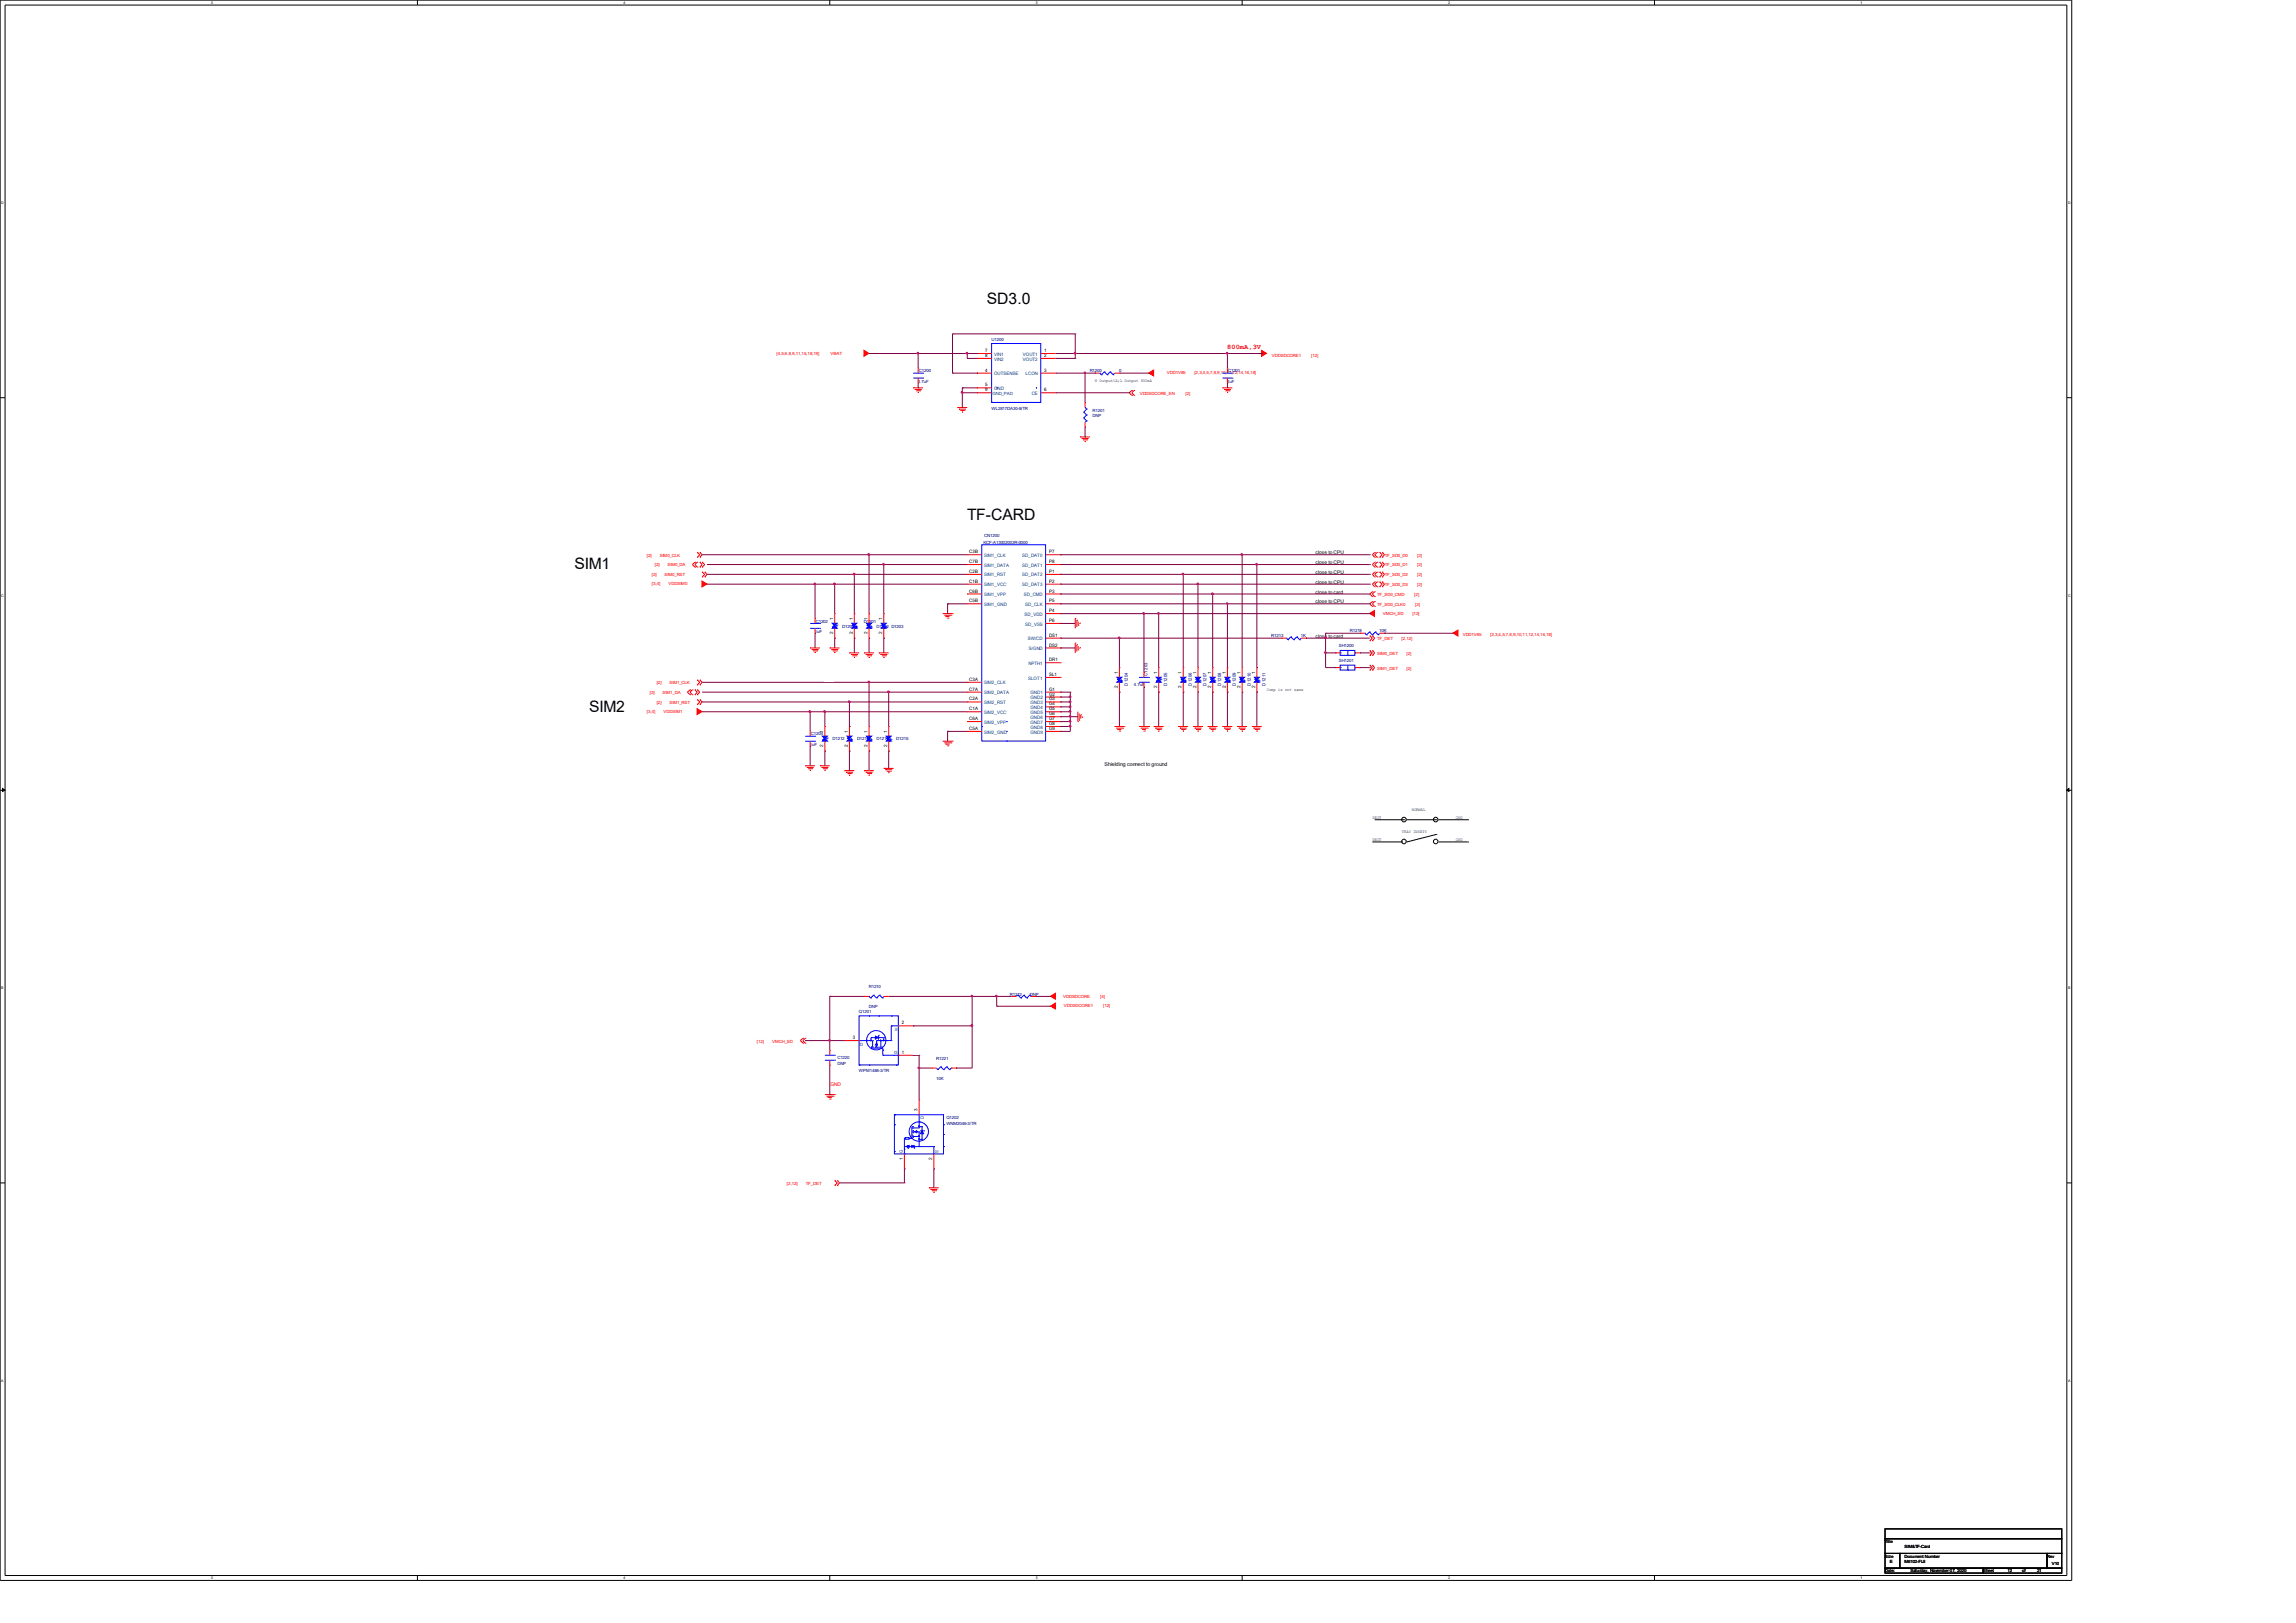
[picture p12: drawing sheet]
<svg xmlns="http://www.w3.org/2000/svg" width="297mm" height="210mm" viewBox="0 0 297 210" stroke-linecap="round" stroke-linejoin="round" font-family="sans-serif">
<defs><g id="words">
<g font-size="2">
<text x="127.6" y="39.4">SD3.0</text>
<text x="125.1" y="67.3">TF-CARD</text>
<text x="74.3" y="73.7">SIM1</text>
<text x="76.2" y="92.1">SIM2</text>
</g>
<text font-size=".9" fill="#f00" x="158.7" y="45.2">800mA,3V</text>
<text font-size=".7" x="142.9" y="99.1">Shielding connect to ground</text>
<g font-size=".6" fill="#f00">
<text x="100.4" y="45.9">[4,5,6,8,9,11,15,18,19]</text>
<text x="107.4" y="45.9">VBAT</text>
<text x="164.5" y="46.1">VDDSDCORE1</text>
<text x="169.6" y="46.1">[12]</text>
<text x="147.4" y="51.1">VDDSDCORE_EN</text>
<text x="150.9" y="48.4">VDD1V85</text>
<text x="153.4" y="51.1">[2]</text>
<text x="154.5" y="48.4">[2,3,4,5,7,8,9,10,11,12,14,16,18]</text>
<text x="83.7" y="72">[2]</text>
<text x="84.3" y="74.5">[2]</text>
<text x="84.3" y="75.7">[3,4]</text>
<text x="84.7" y="73.3">[2]</text>
<text x="85.3" y="72">SIM0_CLK</text>
<text x="86" y="74.5">SIM0_RST</text>
<text x="86.4" y="73.3">SIM0_DA</text>
<text x="86.5" y="75.7">VDDSIM0</text>
<text x="178.2" y="77.1">TF_SD0_CMD</text>
<text x="179.1" y="72">TF_SD0_D0</text>
<text x="179.1" y="73.3">TF_SD0_D1</text>
<text x="179.1" y="74.5">TF_SD0_D2</text>
<text x="179.1" y="75.8">TF_SD0_D3</text>
<text x="182.9" y="77.1">[2]</text>
<text x="183.3" y="72">[2]</text>
<text x="183.3" y="73.3">[2]</text>
<text x="183.3" y="74.5">[2]</text>
<text x="183.3" y="75.8">[2]</text>
<text x="178.2" y="78.4">TF_SD0_CLK0</text>
<text x="178.2" y="82.8">TF_DET</text>
<text x="178.9" y="79.5">VMCH_SD</text>
<text x="181.3" y="82.8">[2,12]</text>
<text x="182.7" y="79.5">[12]</text>
<text x="183.1" y="78.4">[2]</text>
<text x="189.2" y="82.3">VDD1V85</text>
<text x="192.8" y="82.3">[2,3,4,5,7,8,9,10,11,12,14,16,18]</text>
<text x="84.1" y="89.8">[2]</text>
<text x="85" y="88.5">[2]</text>
<text x="85.7" y="89.8">SIM1_DA</text>
<text x="86.6" y="88.5">SIM1_CLK</text>
<text x="178.2" y="84.8">SIM0_DET</text>
<text x="178.2" y="86.7">SIM1_DET</text>
<text x="181.9" y="84.8">[2]</text>
<text x="181.9" y="86.7">[2]</text>
<text x="83.7" y="92.2">[3,4]</text>
<text x="85" y="91.1">[2]</text>
<text x="85.8" y="92.2">VDDSIM1</text>
<text x="86.6" y="91.1">SIM1_RST</text>
<text x="137.5" y="129.1">VDDSDCORE</text>
<text x="137.6" y="130.3">VDDSDCORE1</text>
<text x="142.3" y="129.1">[4]</text>
<text x="142.7" y="130.3">[12]</text>
<text x="97.9" y="134.9">[12]</text>
<text x="99.9" y="134.9">VMCH_SD</text>
<text x="107.4" y="140.5">GND</text>
<text x="101.8" y="153.3">[2,12]</text>
<text x="104.3" y="153.3">TF_DET</text>
</g>
<g font-size=".6">
<text x="127.5" y="45.6">7</text>
<text x="127.5" y="46.2">8</text>
<text x="135.1" y="45.6">1</text>
<text x="135.1" y="46.2">2</text>
<text x="127.5" y="48.1">4</text>
<text x="127.5" y="50">5</text>
<text x="127.5" y="50.6">9</text>
<text x="135.1" y="48.1">3</text>
<text x="135.1" y="50.6">6</text>
<text x="141.6" y="49.4">H Output1A;L Output 500mA</text>
<text x="125.4" y="71.6">C3B</text>
<text x="135.7" y="71.6">P7</text>
<text x="170.2" y="71.7">close to CPU</text>
<text x="125.4" y="75.4">C1B</text>
<text x="125.4" y="76.7">C6B</text>
<text x="125.4" y="72.9">C7B</text>
<text x="125.4" y="77.9">C5B</text>
<text x="125.4" y="74.1">C2B</text>
<text x="135.7" y="74.1">P1</text>
<text x="135.7" y="75.4">P2</text>
<text x="135.7" y="76.7">P3</text>
<text x="135.7" y="77.9">P5</text>
<text x="135.7" y="72.9">P8</text>
<text x="170.2" y="76.8">close to card</text>
<text x="170.2" y="75.5">close to CPU</text>
<text x="170.2" y="74.3">close to CPU</text>
<text x="170.2" y="73">close to CPU</text>
<text x="107.8" y="82.1" transform="rotate(-90 107.8 82.1)">2</text>
<text x="107.8" y="80.2" transform="rotate(-90 107.8 80.2)">1</text>
<text x="110.3" y="82.1" transform="rotate(-90 110.3 82.1)">2</text>
<text x="110.3" y="80.2" transform="rotate(-90 110.3 80.2)">1</text>
<text x="112.2" y="82.1" transform="rotate(-90 112.2 82.1)">2</text>
<text x="112.2" y="80.2" transform="rotate(-90 112.2 80.2)">1</text>
<text x="114.1" y="82.1" transform="rotate(-90 114.1 82.1)">2</text>
<text x="114.1" y="80.2" transform="rotate(-90 114.1 80.2)">1</text>
<text x="135.7" y="79.2">P4</text>
<text x="135.7" y="80.5">P6</text>
<text x="135.7" y="82.4">DS1</text>
<text x="135.7" y="83.7">DS2</text>
<text x="170.2" y="82.5">close to card</text>
<text x="170.2" y="78.1">close to CPU</text>
<text x="125.4" y="88.1">C3A</text>
<text x="125.4" y="89.4">C7A</text>
<text x="135.7" y="89.4">G1</text>
<text x="135.7" y="85.6">DR1</text>
<text x="135.7" y="87.5">SL1</text>
<text x="144.6" y="89.1" transform="rotate(-90 144.6 89.1)">2</text>
<text x="144.6" y="87.2" transform="rotate(-90 144.6 87.2)">1</text>
<text x="149.7" y="89.1" transform="rotate(-90 149.7 89.1)">2</text>
<text x="149.7" y="87.2" transform="rotate(-90 149.7 87.2)">1</text>
<text x="152.9" y="89.1" transform="rotate(-90 152.9 89.1)">2</text>
<text x="152.9" y="87.2" transform="rotate(-90 152.9 87.2)">1</text>
<text x="154.8" y="89.1" transform="rotate(-90 154.8 89.1)">2</text>
<text x="154.8" y="87.2" transform="rotate(-90 154.8 87.2)">1</text>
<text x="156.7" y="89.1" transform="rotate(-90 156.7 89.1)">2</text>
<text x="156.7" y="87.2" transform="rotate(-90 156.7 87.2)">1</text>
<text x="158.6" y="89.1" transform="rotate(-90 158.6 89.1)">2</text>
<text x="158.6" y="87.2" transform="rotate(-90 158.6 87.2)">1</text>
<text x="160.5" y="89.1" transform="rotate(-90 160.5 89.1)">2</text>
<text x="160.5" y="87.2" transform="rotate(-90 160.5 87.2)">1</text>
<text x="162.4" y="89.1" transform="rotate(-90 162.4 89.1)">2</text>
<text x="162.4" y="87.2" transform="rotate(-90 162.4 87.2)">1</text>
<text x="163.9" y="89.4">Comp is not same</text>
<text x="106.5" y="94.8" transform="rotate(-90 106.5 94.8)">1</text>
<text x="109.7" y="94.8" transform="rotate(-90 109.7 94.8)">1</text>
<text x="112.2" y="94.8" transform="rotate(-90 112.2 94.8)">1</text>
<text x="114.8" y="94.8" transform="rotate(-90 114.8 94.8)">1</text>
<text x="125.4" y="90.6">C2A</text>
<text x="125.4" y="91.9">C1A</text>
<text x="125.4" y="93.2">C6A</text>
<text x="125.4" y="94.4">C5A</text>
<text x="135.7" y="93.2">G7</text>
<text x="135.7" y="92.5">G6</text>
<text x="135.7" y="90">G2</text>
<text x="135.7" y="91.3">G4</text>
<text x="135.7" y="90.6">G3</text>
<text x="135.7" y="91.9">G5</text>
<text x="135.7" y="94.4">G9</text>
<text x="135.7" y="93.8">G8</text>
<text x="106.5" y="96.7" transform="rotate(-90 106.5 96.7)">2</text>
<text x="109.7" y="96.7" transform="rotate(-90 109.7 96.7)">2</text>
<text x="112.2" y="96.7" transform="rotate(-90 112.2 96.7)">2</text>
<text x="114.8" y="96.7" transform="rotate(-90 114.8 96.7)">2</text>
<text x="177.5" y="105.9">DECT</text>
<text x="181.3" y="107.8">TRAY INSETY</text>
<text x="182.6" y="105">NORMAL</text>
<text x="188.3" y="105.9">GND</text>
<text x="177.5" y="108.8">DECT</text>
<text x="188.3" y="108.8">GND</text>
<text x="110.3" y="134.5">3</text>
<text x="116.7" y="136.4">1</text>
<text x="116.7" y="132.5">2</text>
<text x="118.7" y="143.8" transform="rotate(-90 118.7 143.8)">3</text>
<text x="116.8" y="150.1" transform="rotate(-90 116.8 150.1)">1</text>
<text x="120.6" y="150.1" transform="rotate(-90 120.6 150.1)">2</text>
<text x="243.8" y="199.6">Title</text>
<text x="243.8" y="201.5">Size</text>
<text x="243.8" y="203.5">Date:</text>
<text x="244.5" y="202.2">E</text>
<text x="246.4" y="201.5">Document Number</text>
<text x="246.4" y="202.2">M6102-FIJI</text>
<text x="246.4" y="200.3">SIM&amp;TF-Card</text>
<text x="247.1" y="203.5">Saturday, November 07, 2020</text>
<text x="256.5" y="203.5">Sheet</text>
<text x="259.7" y="203.5">12</text>
<text x="261.6" y="203.5">of</text>
<text x="263.5" y="203.5">21</text>
<text x="264.8" y="201.5">Rev</text>
<text x="265.4" y="202.5">V10</text>
</g>
<g font-size=".6" fill="#000080">
<text x="128.3" y="44.1">U1200</text>
<text x="118.7" y="49.5">4.7uF</text>
<text x="118.9" y="48.2">C1200</text>
<text x="128.3" y="53">WL2817DA30-8/TR</text>
<text x="141" y="48.2">R1200</text>
<text x="141.3" y="53.3">R1201</text>
<text x="144.8" y="48.2">0</text>
<text x="158.7" y="49.5">1uF</text>
<text x="158.9" y="48.2">C1201</text>
<text x="141.3" y="54">DNP</text>
<text x="127.2" y="70.4">KCF-A13002003R-0000</text>
<text x="127.3" y="69.5">CN1200</text>
<text x="105.4" y="81.9">1uF</text>
<text x="105.5" y="80.6">C1202</text>
<text x="109" y="81.2">D1200</text>
<text x="111.7" y="80.6">D1201</text>
<text x="113.4" y="81.2">D1202 D1203</text>
<text x="164.5" y="82.5">R1213</text>
<text x="168.3" y="82.5">1K</text>
<text x="173.2" y="83.7">SH1200</text>
<text x="174.6" y="81.8">R1218</text>
<text x="178.4" y="81.8">10K</text>
<text x="145.9" y="88.7" transform="rotate(-90 145.9 88.7)">D1204</text>
<text x="146.7" y="88.8">4.7uF</text>
<text x="148.4" y="87.5" transform="rotate(-90 148.4 87.5)">C1203</text>
<text x="151" y="88.7" transform="rotate(-90 151 88.7)">D1205</text>
<text x="154.2" y="88.7" transform="rotate(-90 154.2 88.7)">D1206</text>
<text x="156.1" y="88.7" transform="rotate(-90 156.1 88.7)">D1207</text>
<text x="158" y="88.7" transform="rotate(-90 158 88.7)">D1208</text>
<text x="159.9" y="88.7" transform="rotate(-90 159.9 88.7)">D1209</text>
<text x="161.8" y="88.7" transform="rotate(-90 161.8 88.7)">D1210</text>
<text x="163.7" y="88.7" transform="rotate(-90 163.7 88.7)">D1211</text>
<text x="173.2" y="85.6">SH1201</text>
<text x="104.9" y="95.2">C1204</text>
<text x="107.7" y="95.8">D1212</text>
<text x="110.9" y="95.8">D1213</text>
<text x="113.4" y="95.8">D1214</text>
<text x="115.9" y="95.8">D1215</text>
<text x="104.8" y="96.5">1uF</text>
<text x="111.1" y="131.1">Q1201</text>
<text x="112.4" y="127.9">R1210</text>
<text x="112.4" y="130.5">DNP</text>
<text x="130.6" y="128.9">R1212</text>
<text x="133.2" y="128.9">DNP</text>
<text x="108.3" y="137.1">C1220</text>
<text x="108.3" y="137.8">DNP</text>
<text x="121.1" y="137.2">R1221</text>
<text x="111.1" y="138.7">WPM1488-3/TR</text>
<text x="121.1" y="139.7">10K</text>
<text x="122.4" y="144.8">Q1202</text>
<text x="122.4" y="145.5">WNM2046-3/TR</text>
</g>
<g font-size=".6" fill="#004080">
<text x="128.6" y="46">VIN1</text>
<text x="128.6" y="46.7">VIN2</text>
<text x="132.3" y="46">VOUT1</text>
<text x="132.3" y="46.7">VOUT2</text>
<text x="128.4" y="51.1">GND_PAD</text>
<text x="128.6" y="48.6">OUTSENSE</text>
<text x="128.6" y="50.5">GND</text>
<text x="132.7" y="48.6">LCON</text>
<text x="133.5" y="51.1">CE</text>
<text x="127.3" y="75.9">SIM1_VCC</text>
<text x="127.3" y="77.1">SIM1_VPP</text>
<text x="127.3" y="73.3">SIM1_DATA</text>
<text x="127.3" y="72.1">SIM1_CLK</text>
<text x="127.3" y="74.6">SIM1_RST</text>
<text x="132.2" y="74.6">SD_DAT2</text>
<text x="132.2" y="75.9">SD_DAT3</text>
<text x="132.2" y="72.1">SD_DAT0</text>
<text x="132.2" y="73.3">SD_DAT1</text>
<text x="132.4" y="77.1">SD_CMD</text>
<text x="127.3" y="78.4">SIM1_GND</text>
<text x="132.5" y="79.7">SD_VDD</text>
<text x="132.6" y="78.4">SD_CLK</text>
<text x="132.6" y="80.9">SD_VSS</text>
<text x="133" y="82.8">SW/CD</text>
<text x="127.3" y="88.6">SIM2_CLK</text>
<text x="127.3" y="89.8">SIM2_DATA</text>
<text x="133" y="87.9">SLOT1</text>
<text x="133" y="86">NPTH1</text>
<text x="133.1" y="84.1">S/GND</text>
<text x="133.3" y="89.8">GND1</text>
<text x="127.3" y="91.1">SIM2_RST</text>
<text x="127.3" y="92.4">SIM2_VCC</text>
<text x="127.3" y="93.6">SIM2_VPP</text>
<text x="127.3" y="94.9">SIM2_GND</text>
<text x="133.3" y="93.6">GND7</text>
<text x="133.3" y="93">GND6</text>
<text x="133.3" y="90.5">GND2</text>
<text x="133.3" y="91.7">GND4</text>
<text x="133.3" y="91.1">GND3</text>
<text x="133.3" y="92.4">GND5</text>
<text x="133.3" y="94.9">GND9</text>
<text x="133.3" y="94.3">GND8</text>
<text x="111.2" y="135.3">D</text>
<text x="115.6" y="136.4">G</text>
<text x="115.8" y="133.4">S</text>
<text x="116.8" y="149.2" transform="rotate(-90 116.8 149.2)">G</text>
<text x="119.5" y="144.8" transform="rotate(-90 119.5 144.8)">D</text>
<text x="121.4" y="149.2" transform="rotate(-90 121.4 149.2)">S</text>
</g>
<g font-size=".5">
<text x="27.3" y=".5">5</text>
<text x="80.6" y=".5">4</text>
<text x="134" y=".5">3</text>
<text x="187.3" y=".5">2</text>
<text x="240.7" y=".5">1</text>
<text x=".2" y="26.4">D</text>
<text x="267.5" y="26.4">D</text>
<text x=".2" y="77.2">C</text>
<text x="267.5" y="77.2">C</text>
<text x=".2" y="128">B</text>
<text x="267.5" y="128">B</text>
<text x=".2" y="178.8">A</text>
<text x="267.5" y="178.8">A</text>
<text x="27.3" y="204.3">5</text>
<text x="80.6" y="204.3">4</text>
<text x="134" y="204.3">3</text>
<text x="187.3" y="204.3">2</text>
<text x="240.7" y="204.3">1</text>
</g>
</g></defs>
<g fill="none" stroke="#000" stroke-width=".13">
<path d="M0 0h268v204.5h-268zM.7 .7h266.7v203.2h-266.7zM54 0v.7M107.3 0v.7M160.7 0v.7M214 0v.7M0 51.5h.7M267.4 51.5h.6M0 102.3h.7M177.5 108.9h3.8M177.8 106.1h3.8M181.3 108.9h.1"/>
<path d="M181.6 106.1h.1M182 106.1h3.8M185.8 106.1h.1M185.8 108h.1M185.8 108l-3.8 .9M186.1 106.1h3.8M186.1 108.9h3.8M189.9 106.1h.1M189.9 108.9h.1M267.4 102.3h.6M0 153.1h.7M267.4 153.1h.6"/>
<path d="M243.8 197.8h22.9v1.3h-22.9zM243.8 199.1h22.9v1.9h-22.9zM54 203.9v.6M107.3 203.9v.6M160.7 203.9v.6M214 203.9v.6M243.8 201h1.9v1.9h-1.9zM243.8 202.9h12.7v.6h-12.7zM245.7 201h19.1v1.9h-19.1zM256.5 202.9h10.2v.6h-10.2zM264.8 201h1.9v1.9h-1.9z"/>
<circle cx="181.6" cy="106" r=".3"/>
<circle cx="181.6" cy="108.9" r=".3"/>
<circle cx="185.7" cy="106" r=".3"/>
<circle cx="185.7" cy="108.9" r=".3"/>
</g>
<path d="M.3 102l.3 .2-.3 .2zM267.3 102.2l.3-.2v.4z" fill="#000" stroke="#000" stroke-width=".13"/>
<g fill="none" stroke="#f00" stroke-width=".13">
<path d="M118.1 50.2h.1M118.1 50.2h1.3M118.3 50.4h.1M118.3 50.4h.9M118.5 50.6h.5M118.7 50.8h.1M118.7 50.8h.2M118.8 47.6h.1M118.8 49.6h.1M118.8 47.6v.7M118.8 48.9v.7M119 50.6h.1"/>
<path d="M123.8 52.7h.1M123.8 52.7h1.3M124.1 52.9h.1M124.1 52.9h.8M124.2 53.1h.5M124.4 53.3h.1M124.4 53.3h.2M124.7 53.1h.1M126.4 48.3h.1M126.4 50.2h.1M126.4 45.7h.1M126.4 46.4h.1"/>
<path d="M126.4 50.8h.1M126.4 50.2h1.9M126.4 45.7h1.9M126.4 46.4h1.9M126.4 48.3h1.9M126.4 50.8h1.9M134.6 45.7h1.9M134.6 46.4h1.9M134.6 48.3h1.9M134.6 50.8h1.9M136.5 45.7h.1M136.5 46.4h.1"/>
<path d="M136.5 48.3h.1M136.5 50.8h.1M139.7 56.5h.1M139.7 56.5h1.3M139.9 56.7h.1M139.9 56.7h.9M140.1 56.9h.5M140.3 57.1h.1M140.4 55.3h.1M140.4 52.1h.1M140.4 52.1v.6M140.4 54.6v.7"/>
<path d="M140.6 56.9h.1M141.6 48.3h.1M141.6 48.3h.7M144.2 48.3h.6M144.8 48.3h.1M146.4 50.5h.1M146.4 51.2h.1M146.4 50.5l-.3 .3 .3 .4M146.7 51.2h.1M146.7 50.5h.1M146.7 50.5l-.3 .3 .3 .4M158.1 50.2h.1"/>
<path d="M158.1 50.2h1.3M158.3 50.4h.1M158.3 50.4h.9M158.5 50.6h.5M158.7 50.8h.1M158.7 50.8h.2M158.8 47.6h.1M158.8 49.6h.1M158.8 47.6v.7M158.8 48.9v.7M159 50.6h.1M89.9 73.4h.1"/>
<path d="M89.9 72.7h.1M89.9 72.7l-.3 .3 .3 .4M90.2 72.1h.1M90.2 71.5h.1M90.2 72.7h.1M90.2 73.4h.1M90.2 71.5l.3 .3-.3 .3M90.2 72.7l-.3 .3 .3 .4M90.5 71.5h.1M90.5 72.1h.1M90.5 72.7h.1M90.5 73.4h.1"/>
<path d="M90.5 71.5l.3 .3-.3 .3M90.5 72.7l.3 .3-.3 .4M90.8 72.7h.1M90.8 73.4h.1M90.8 74.7h.1M90.8 74h.1M90.8 72.7l.4 .3-.4 .4M90.8 74l.4 .3-.4 .4M91.2 74h.1M91.2 74.7h.1M91.2 74l.3 .3-.3 .4M108 79.4h.1"/>
<path d="M108 79.4v1.3M110.5 79.4h.1M110.5 79.4v1.3M112.4 79.4h.1M112.4 79.4v1.3M114.3 79.4h.1M114.3 79.4v1.3M121.9 79.4h1.3M122.2 79.6h.8M122.3 79.8h.1M122.3 79.8h.5M122.5 80h.2"/>
<path d="M122.7 80h.1M123 79.6h.1M123.2 79.4h.1M125.1 75.6h.1M125.1 76.9h.1M125.1 73h.1M125.1 78.1h.1M125.1 71.8h.1M125.1 74.3h.1M125.1 75.6h1.9M125.1 76.9h1.9M125.1 73h1.9"/>
<path d="M125.1 78.1h1.9M125.1 71.8h1.9M125.1 74.3h1.9M135.3 79.4h1.9M135.3 75.6h1.9M135.3 76.9h1.9M135.3 73h1.9M135.3 78.1h1.9M135.3 71.8h1.9M135.3 74.3h1.9M137.2 74.3h.1M137.2 75.6h.1"/>
<path d="M137.2 76.9h.1M137.2 79.4h.1M137.2 78.1h.1M137.2 71.8h.1M137.2 73h.1M177.5 76.6h.1M177.5 77.2h.1M177.5 77.8h.1M177.5 78.5h.1M177.5 76.6l-.3 .3 .3 .3M177.5 77.8l-.3 .3 .3 .4M177.8 71.5h.1"/>
<path d="M177.8 72.1h.1M177.8 72.7h.1M177.8 73.4h.1M177.8 74h.1M177.8 74.7h.1M177.8 75.3h.1M177.8 75.9h.1M177.8 77.2h.1M177.8 76.6h.1M177.8 78.5h.1M177.8 77.8h.1M177.8 71.5l-.3 .3 .3 .3"/>
<path d="M177.8 72.7l-.3 .3 .3 .4M177.8 74l-.3 .3 .3 .4M177.8 75.3l-.3 .3 .3 .3M177.8 76.6l-.3 .3 .3 .3M177.8 77.8l-.3 .3 .3 .4M178.2 71.5h.1M178.2 72.1h.1M178.2 72.7h.1M178.2 73.4h.1M178.2 74h.1M178.2 74.7h.1M178.2 75.3h.1"/>
<path d="M178.2 75.9h.1M178.2 71.5l-.4 .3 .4 .3M178.2 72.7l-.4 .3 .4 .4M178.2 74l-.4 .3 .4 .4M178.2 75.3l-.4 .3 .4 .3M178.5 71.5h.1M178.5 72.1h.1M178.5 72.7h.1M178.5 73.4h.1M178.5 74h.1M178.5 74.7h.1M178.5 75.3h.1"/>
<path d="M178.5 75.9h.1M178.5 71.5l.3 .3-.3 .3M178.5 72.7l.3 .3-.3 .4M178.5 74l.3 .3-.3 .4M178.5 75.3l.3 .3-.3 .3M178.8 72.1h.1M178.8 71.5h.1M178.8 73.4h.1M178.8 72.7h.1M178.8 74.7h.1M178.8 74h.1M178.8 75.9h.1"/>
<path d="M178.8 75.3h.1M178.8 72.7l.3 .3-.3 .4M178.8 71.5l.3 .3-.3 .3M178.8 74l.3 .3-.3 .4M178.8 75.3l.3 .3-.3 .3M89.3 89.9h.1M89.3 89.3h.1M89.3 89.3l-.4 .3 .4 .3M89.6 89.3h.1M89.6 89.9h.1M89.6 89.3l-.3 .3 .3 .3M89.9 89.3h.1"/>
<path d="M89.9 89.9h.1M89.9 89.3l.3 .3-.3 .3M90.2 88.6h.1M90.2 88h.1M90.2 89.3h.1M90.2 89.9h.1M90.2 91.2h.1M90.2 90.5h.1M90.2 88l.3 .3-.3 .3M90.2 89.3l.3 .3-.3 .3M90.2 90.5l.3 .3-.3 .4M90.5 88h.1"/>
<path d="M90.5 88.6h.1M90.5 90.5h.1M90.5 91.2h.1M90.5 88l.3 .3-.3 .3M90.5 90.5l.3 .3-.3 .4M104.2 99.1h.1M104.2 99.1h1.2M104.4 99.3h.1M104.4 99.3h.9M104.5 99.5h.6M104.8 99.7h.1M104.8 83.8h.1"/>
<path d="M104.8 94.6h.1M104.8 96.5h.1M104.8 83.8h1.3M104.8 94.6v.7M104.8 95.9v.6M105 84.1h.1M105 84.1h.9M105.1 99.5h.1M105.2 84.2h.5M105.4 84.4h.1M105.4 80h.1M105.4 81.9h.1"/>
<path d="M105.4 80v.7M105.4 81.3v.6M105.7 84.2h.1M106.1 99.1h.1M106.1 99.1h1.2M106.3 99.3h.1M106.3 99.3h.9M106.4 99.5h.6M106.7 99.7h.1M106.7 94h.1M106.7 97.2h.1M106.7 94v1.3"/>
<path d="M106.7 95.9v1.3M107 99.5h.1M107.3 83.8h.1M107.3 83.8h1.3M107.5 84.1h.1M107.5 84.1h.9M107.7 84.2h.5M107.9 84.4h.1M107.9 84.4h.2M108 82.6h.1M108 81.3v1.3M108.2 84.2h.1"/>
<path d="M109.2 99.7h.1M109.2 99.7h1.3M109.5 99.9h.1M109.5 99.9h.8M109.9 84.5h.1M109.9 94h.1M109.9 97.2h.1M109.9 84.5h1.2M109.9 94v1.3M109.9 95.9v1.3M110.1 84.7h.1M110.1 84.7h.9"/>
<path d="M110.3 84.9h.5M110.5 85.1h.1M110.5 82.6h.1M110.5 81.3v1.3M110.8 84.9h.1M111.8 84.5h.1M111.8 99.7h.1M111.8 84.5h1.3M111.8 99.7h1.3M112 84.7h.1M112 99.9h.1M112 84.7h.9"/>
<path d="M112 99.9h.9M112.2 84.9h.5M112.4 85.1h.1M112.4 82.6h.1M112.4 94h.1M112.4 97.2h.1M112.4 81.3v1.3M112.4 94v1.3M112.4 95.9v1.3M112.7 84.9h.1M113.7 84.5h.1M113.7 84.5h1.3"/>
<path d="M113.9 84.7h.1M113.9 84.7h.9M114.1 84.9h.5M114.3 85.1h.1M114.3 99.4h.1M114.3 82.6h.1M114.3 99.4h1.3M114.3 81.3v1.3M114.5 99.6h.1M114.5 99.6h.9M114.6 84.9h.1M114.7 99.8h.5"/>
<path d="M114.9 100h.1M115 94h.1M115 97.2h.1M115 94v1.3M115 95.9v1.3M115.2 99.8h.1M121.9 95.9h1.3M122.2 96.1h.8M122.3 96.3h.1M122.3 96.3h.5M122.5 96.5h.2M122.7 96.5h.1"/>
<path d="M123 96.1h.1M123.2 95.9h.1M125.1 88.3h.1M125.1 89.6h.1M125.1 90.8h.1M125.1 92.1h.1M125.1 93.4h.1M125.1 94.6h.1M125.1 93.4h1.9M125.1 89.6h1.9M125.1 90.8h1.9M125.1 92.1h1.9"/>
<path d="M125.1 94.6h1.9M125.1 88.3h1.9M135.3 83.8h1.9M135.3 94h1.9M135.3 82.6h1.9M135.3 80.7h1.9M135.3 93.4h1.9M135.3 92.7h1.9M135.3 90.2h1.9M135.3 89.6h1.9M135.3 91.5h1.9M135.3 90.8h1.9"/>
<path d="M135.3 92.1h1.9M135.3 94.6h1.9M135.3 85.7h1.9M135.3 87.7h1.9M137.2 80.7h.1M137.2 93.4h.1M137.2 92.7h.1M137.2 90.2h.1M137.2 89.6h.1M137.2 91.5h.1M137.2 90.8h.1M137.2 92.1h.1"/>
<path d="M137.2 94.6h.1M137.2 94h.1M137.2 85.7h.1M137.2 82.6h.1M137.2 83.8h.1M137.2 87.7h.1M139.1 80h.1M139.1 83.2h.1M139.1 80v1.3M139.1 83.2v1.3M139.3 80.2h.1M139.3 83.4h.1"/>
<path d="M139.3 80.2v.9M139.3 83.4v.9M139.4 93.4h.1M139.4 92.1v1.3M139.5 80.9h.1M139.5 84.1h.1M139.5 80.4v.5M139.5 83.6v.5M139.6 93.2h.1M139.6 92.3v.9M139.7 80.6h.1M139.7 83.8h.1"/>
<path d="M139.7 80.6v.2M139.7 83.8v.1M139.8 92.5h.1M139.8 92.5v.5M140 92.8h.1M140 92.7v.1M144.2 94h1.2M144.4 94.2h.9M144.5 94.4h.1M144.5 94.4h.6M144.8 94.6h.1M144.8 86.4h.1"/>
<path d="M144.8 89.6h.1M144.8 86.4v1.3M144.8 88.3v1.3M144.9 94.6h.1M145.3 94.2h.1M145.4 94h.1M147.3 94h1.3M147.6 94.2h.8M147.7 94.4h.1M147.7 94.4h.5M147.9 94.6h.2M148 87h.1"/>
<path d="M148 88.9h.1M148 87v.7M148 88.3v.6M148.1 94.6h.1M148.4 94.2h.1M148.6 94h.1M149.2 94h.1M149.2 94h1.3M149.5 94.2h.1M149.5 94.2h.8M149.6 94.4h.5M149.8 94.6h.1"/>
<path d="M149.8 94.6h.2M149.9 86.4h.1M149.9 89.6h.1M149.9 86.4v1.3M149.9 88.3v1.3M150.1 94.4h.1M152.4 94h.1M152.4 94h1.3M152.6 94.2h.1M152.6 94.2h.9M152.8 94.4h.5M153 94.6h.1"/>
<path d="M153.1 86.4h.1M153.1 89.6h.1M153.1 86.4v1.3M153.1 88.3v1.3M153.3 94.4h.1M154.3 94h.1M154.3 94h1.3M154.5 94.2h.1M154.5 94.2h.9M154.7 94.4h.5M154.9 94.6h.1M155 86.4h.1"/>
<path d="M155 89.6h.1M155 86.4v1.3M155 88.3v1.3M155.2 94.4h.1M156.2 94h.1M156.2 94h1.3M156.4 94.2h.1M156.4 94.2h.9M156.6 94.4h.5M156.8 94.6h.1M156.8 94.6h.2M156.9 86.4h.1"/>
<path d="M156.9 89.6h.1M156.9 86.4v1.3M156.9 88.3v1.3M157.1 94.4h.1M158.1 94h.1M158.1 94h1.3M158.3 94.2h.1M158.3 94.2h.9M158.5 94.4h.5M158.7 94.6h.1M158.7 94.6h.2M158.8 86.4h.1"/>
<path d="M158.8 89.6h.1M158.8 86.4v1.3M158.8 88.3v1.3M159 94.4h.1M160 94h.1M160 94h1.3M160.3 94.2h.1M160.3 94.2h.8M160.4 94.4h.5M160.6 94.6h.1M160.6 94.6h.2M160.7 86.4h.1"/>
<path d="M160.7 89.6h.1M160.7 86.4v1.3M160.7 88.3v1.3M160.9 94.4h.1M161.9 94h.1M161.9 94h1.3M162.2 94.2h.1M162.2 94.2h.8M162.3 94.4h.5M162.5 94.6h.1M162.5 94.6h.2M162.6 86.4h.1"/>
<path d="M162.6 89.6h.1M162.6 86.4v1.3M162.6 88.3v1.3M162.8 94.4h.1M165.8 82.6h.1M165.8 82.6h.6M168.3 82.6h.6M168.9 82.6h.1M172.7 84.5h.1M172.7 86.4h.1M172.7 84.5h.7M172.7 86.4h.7"/>
<path d="M175.3 84.5h.6M175.3 86.4h.6M175.9 84.5h.1M175.9 81.9h.1M175.9 86.4h.1M175.9 81.9h.7M177.2 82.3h.1M177.2 82.9h.1M177.2 84.2h.1M177.2 84.8h.1M177.2 86.1h.1M177.2 86.7h.1"/>
<path d="M177.2 82.3l.3 .3-.3 .3M177.2 84.2l.3 .3-.3 .3M177.2 86.1l.3 .3-.3 .3M177.5 82.3h.1M177.5 82.9h.1M177.5 84.2h.1M177.5 84.8h.1M177.5 86.1h.1M177.5 86.7h.1M177.5 82.3l.3 .3-.3 .3M177.5 84.2l.3 .3-.3 .3M177.5 86.1l.3 .3-.3 .3"/>
<path d="M178.5 81.9h.6M179.1 81.9h.1M109.6 100.1h.5M109.8 100.3h.1M109.8 100.3h.2M110.1 100.1h.1M112.2 100.1h.5M112.4 100.3h.1M112.7 100.1h.1M103.9 134.3h.1M103.9 135h.1M103.9 134.3l-.4 .3 .4 .4"/>
<path d="M104.2 134.3h.1M104.2 135h.1M104.2 134.3l-.3 .3 .3 .4M107.3 135.9h.1M107.3 137.8h.1M107.3 135.9v.6M107.3 137.2v.6M109.2 134.6h.1M109.2 134.6h1.9M111.8 128.9h.1M111.8 128.9h.6M114.3 128.9h.7"/>
<path d="M115 128.9h.1M116.2 136.5h1.9M116.2 132.7h1.9M118.1 136.5h.1M118.1 132.7h.1M120.5 138.2h.1M120.5 138.2h.6M123 138.2h.7M123.7 138.2h.1M130.8 128.9h.1M130.8 128.9h.7M133.4 128.9h.6"/>
<path d="M134 128.9h.1M106.7 141.6h1.3M106.9 141.8h.9M107.1 142h.1M107.1 142h.5M107.3 142.2h.1M107.4 142.2h.1M107.8 141.8h.1M108 141.6h.1M108 153.4h.1M108 152.8h.1M108 152.8l.3 .3-.3 .3"/>
<path d="M108.3 152.8h.1M108.3 153.4h.1M108.3 152.8l.3 .3-.3 .3M117 151.2h.1M117 149.3v1.9M118.9 142.3h.1M118.9 142.3v2M120.2 153.7h.1M120.2 153.7h1.2M120.4 153.9h.1M120.4 153.9h.9M120.5 154.1h.6"/>
<path d="M120.8 154.3h.1M120.8 151.2h.1M120.8 149.3v1.9M121.1 154.1h.1"/>
</g>
<g fill="#f00" stroke="#f00" stroke-width=".13">
<path d="M163.2 45.3l.6 .4-.6 .4z" fill-rule="evenodd"/>
<path d="M148.6 48.3l.6-.4v.7z" fill-rule="evenodd"/>
<path d="M111.8 45.3l.6 .4-.6 .4z" fill-rule="evenodd"/>
<path d="M90.2 91.7l.6 .4-.6 .4z" fill-rule="evenodd"/>
<path d="M90.8 75.2l.6 .4-.6 .3z" fill-rule="evenodd"/>
<path d="M188 81.9l.6-.4v.8z" fill-rule="evenodd"/>
<path d="M135.9 128.9l.6-.4v.8z" fill-rule="evenodd"/>
<path d="M135.9 130.2l.6-.4v.8z" fill-rule="evenodd"/>
<path d="M177.2 79.4l.6-.4v.8z" fill-rule="evenodd"/>
</g>
<g fill="none" stroke="#00f" stroke-width=".13">
<path d="M118.1 48.9h1.3M118.1 48.3h1.3M119.4 48.9h.1M119.4 48.3h.1M128.3 44.4h6.3v7.7h-6.3zM128.9 50.2h.1M134 50.2h.1M140.2 54.1h.1M140.2 53.3h.1M140.2 54.1l.4 .4M140.2 53.3l.4 .4M140.4 52.7h.1"/>
<path d="M140.4 52.7l.2 .2M140.6 54.5h.1M140.6 53.7h.1M140.6 52.9h.1M140.6 54.5l-.2 .1M140.6 53.7l-.4 .4M140.6 52.9l-.4 .4M142.3 48.3h.1M142.3 48.3l.2 .2M142.5 48.5h.1M142.9 48.1h.1M142.9 48.1l.3 .4"/>
<path d="M142.9 48.1l-.4 .4M143.2 48.5h.1M143.6 48.1h.1M143.6 48.1l.4 .4M143.6 48.1l-.4 .4M144 48.5h.1M144.2 48.3l-.2 .2M158.1 48.9h1.3M158.1 48.3h1.3M159.4 48.9h.1M159.4 48.3h.1M127 70.5h8.3v25.4h-8.3z"/>
<path d="M104.2 95.9h1.2M104.2 95.3h1.2M104.8 81.3h1.3M104.8 80.7h1.3M105.4 95.9h.1M105.4 95.3h.1M106.1 81.3h.1M106.1 80.7h.1M106.4 95.7h.1M106.5 95.6h.1M106.5 95.6h.4M106.5 95.6l-.1 .1"/>
<path d="M106.7 95.3h.1M106.7 95.9h.1M106.9 95.6h.1M107 95.5h.1M107 95.5l-.1 .1M107.7 81.1h.1M107.8 81h.1M107.8 81h.4M107.8 81l-.1 .1M108 80.7h.1M108 81.3h.1M108.2 81h.1"/>
<path d="M108.3 80.9h.1M108.3 80.9l-.1 .1M109.6 95.5h.1M109.6 95.5l.1 .1M109.7 95.6h.1M109.7 95.6h.4M109.9 95.3h.1M109.9 95.9h.1M110.1 95.6h.1M110.1 95.6l.1 .1M110.2 80.9h.1M110.2 95.7h.1"/>
<path d="M110.2 80.9l.1 .1M110.3 81h.1M110.3 81h.4M110.5 80.7h.1M110.5 81.3h.1M110.7 81h.1M110.7 81l.1 .1M110.8 81.1h.1M112.1 80.9h.1M112.1 95.5h.1M112.1 80.9l.1 .1M112.1 95.5l.1 .1"/>
<path d="M112.2 81h.1M112.2 95.6h.1M112.2 81h.4M112.2 95.6h.4M112.4 80.7h.1M112.4 81.3h.1M112.4 95.3h.1M112.4 95.9h.1M112.6 81h.1M112.6 95.6h.1M112.6 81l.2 .1M112.6 95.6l.2 .1"/>
<path d="M112.8 81.1h.1M112.8 95.7h.1M114 80.9h.1M114 80.9l.2 .1M114.2 81h.1M114.2 81h.3M114.3 80.7h.1M114.3 81.3h.1M114.5 81h.1M114.5 81l.2 .1M114.7 81.1h.1M114.7 95.5h.1"/>
<path d="M114.7 95.5l.1 .1M114.8 95.6h.1M114.8 95.6h.4M115 95.3h.1M115 95.9h.1M115.2 95.6h.1M115.2 95.6l.1 .1M115.3 95.7h.1M127 94h.1M130.2 93.4h.1M130.2 94.6h.1M130.2 95.9h.1"/>
<path d="M144.5 87.9h.1M144.5 87.9l.1 .1M144.6 88h.1M144.6 88h.4M144.8 87.7h.1M144.8 88.3h.1M145 88h.1M145 88l.1 .1M145.1 88.1h.1M147.3 88.3h1.3M147.3 87.7h1.3M148.6 88.3h.1"/>
<path d="M148.6 87.7h.1M149.6 88.1h.1M149.7 88h.1M149.7 88h.4M149.7 88l-.1 .1M149.9 87.7h.1M149.9 88.3h.1M150.1 88h.1M150.2 87.9h.1M150.2 87.9l-.1 .1M152.8 87.9h.1M152.8 87.9l.1 .1"/>
<path d="M152.9 88h.1M152.9 88h.4M153.1 87.7h.1M153.1 88.3h.1M153.3 88h.1M153.3 88l.1 .1M153.4 88.1h.1M154.7 87.9h.1M154.7 87.9l.1 .1M154.8 88h.1M154.8 88h.4M155 87.7h.1"/>
<path d="M155 88.3h.1M155.2 88h.1M155.2 88l.1 .1M155.3 88.1h.1M156.6 87.9h.1M156.6 87.9l.1 .1M156.7 88h.1M156.7 88h.4M156.9 87.7h.1M156.9 88.3h.1M157.1 88h.1M157.1 88l.1 .1"/>
<path d="M157.2 88.1h.1M158.5 87.9h.1M158.5 87.9l.1 .1M158.6 88h.1M158.6 88h.4M158.8 87.7h.1M158.8 88.3h.1M159 88h.1M159 88l.1 .1M159.1 88.1h.1M160.4 87.9h.1M160.4 87.9l.1 .1"/>
<path d="M160.5 88h.1M160.5 88h.4M160.7 87.7h.1M160.7 88.3h.1M160.9 88h.1M160.9 88l.1 .1M161 88.1h.1M162.3 87.9h.1M162.3 87.9l.1 .1M162.4 88h.1M162.4 88h.4M162.6 87.7h.1"/>
<path d="M162.6 88.3h.1M162.8 88h.1M162.8 88l.1 .1M162.9 88.1h.1M166.4 82.6h.1M166.4 82.6l.2 .2M166.6 82.8h.1M167 82.4h.1M167 82.4l.4 .4M167 82.4l-.4 .4M167.4 82.8h.1M167.7 82.4h.1"/>
<path d="M167.7 82.4l.4 .4M167.7 82.4l-.3 .4M168.1 82.8h.1M168.3 82.6l-.2 .2M173.4 84.2h1.9v.6h-1.9zM173.4 86.1h1.9v.6h-1.9zM173.4 84.5h.1M173.4 86.4h.1M174.3 84.8h.1M174.3 86.7h.1M174.3 84.2v.6M174.3 86.1v.6"/>
<path d="M175.3 84.5h.1M175.3 86.4h.1M176.6 81.9h.1M176.6 81.9l.2 .2M176.8 82.1h.1M177.1 81.8h.1M177.1 81.8l.4 .3M177.1 81.8l-.3 .3M177.5 82.1h.1M177.9 81.8h.1M177.9 81.8l.4 .3M177.9 81.8l-.4 .3"/>
<path d="M178.3 82.1h.1M178.5 81.9l-.2 .2M106.7 136.5h1.3M106.7 137.2h1.3M108 137.2h.1M108 136.5h.1M111.1 131.4h5.1v6.4h-5.1zM111.1 137.8h.1M111.1 134.6h1.8M112.1 134.6h.1M112.4 128.9h.1M112.4 137.8h.1"/>
<path d="M112.4 131.5h.1M112.4 128.9l.2 .2M112.6 129.1h.1M112.7 135.6h.1M112.7 135.5h.1M112.7 134.3h.1M112.7 135.6h1.5v.9M112.7 135.5h.3M112.7 134.3v.3M112.7 134.3h.6M112.9 134.6h.1M112.9 134.6v.9"/>
<path d="M113 128.8h.1M113 128.8l.4 .3M113 128.8l-.4 .3M113.2 135.5h.1M113.2 135.5h.3M113.3 134.3h.1M113.4 129.1h.1M113.4 135.2h.1M113.4 134.6h.1M113.4 135h.1M113.4 134.6h1.9M113.4 134.6v.4"/>
<path d="M113.4 135.2v.3M113.5 135.5h.1M113.6 134.3h.1M113.6 134h.1M113.6 134.3h.7M113.6 134v.5M113.7 131.5h.1M113.8 128.8h.1M113.8 128.8l.4 .3M113.8 128.8l-.4 .3M113.8 135.5h.3M113.9 134.6h.1"/>
<path d="M113.9 134.6v.9M114.1 135.5h.1M114.2 129.1h.1M114.2 135.9h.1M114.2 136.5h.1M114.2 136.5h2M114.3 134.3h.1M114.3 128.9l-.1 .2M114.3 134.3v.3M114.7 134.6h.1M115.3 134.6h.1M115.3 131.5h.1"/>
<path d="M115.3 132.7h.1M115.3 132.7h.9M115.3 132.7v1.9M115.6 136.5h.1M115.9 137.8h.1M116.2 136.5h.1M121.1 138.2l.2 .2M121.3 138.4h.1M121.7 138h.1M121.7 138l-.4 .4M121.7 138l.4 .4M122.1 138.4h.1"/>
<path d="M122.4 138h.1M122.4 138l-.3 .4M122.4 138l.4 .4M122.8 138.4h.1M123 138.2h.1M123 138.2l-.2 .2M131.7 128.8h.1M131.7 128.8l-.2 .1M131.7 128.8l.4 .3M132.1 129.1h.1M132.4 128.8h.1M132.4 128.8l-.3 .3"/>
<path d="M132.4 128.8l.4 .3M132.8 129.1h.1M133.2 128.8h.1M133.2 128.8l-.4 .3M133.2 128.8l.2 .1M133.4 128.9h.1M115.7 144.2h6.3v5.1h-6.3zM115.7 144.3h.1M115.7 145.5h.1M115.7 149h.1M117 147.3h.1M117 148.7h.1"/>
<path d="M117 149.3h.1M117 147.3v2M117 148.4h3.8M117.1 147.2h.5v.2h-.5zM117.3 148.2h.1M117.4 148.2h.1M117.4 148.5h.1M117.4 148.2v.3M117.4 148.5l.1 .1M117.5 148.6h.1M117.6 147.3h.1M118 145.8h.1"/>
<path d="M118 145.8v1.5h-.4M118.1 146.3h.1M118.1 147.2h.1M118.1 145.8h.1M118.1 146.6h.1M118.1 145.8v.3M118.1 146.3v.3M118.1 146.8v.4M118.1 145.9h.8M118.1 146.5h.2M118.1 147h.8M118.1 148.2h.1"/>
<path d="M118.2 148.2h.1M118.2 148.5h.1M118.2 148.2v.3M118.2 148.5l.1 .1M118.3 148.6h.1M118.3 146.5h.1M118.6 146.5h.1M118.6 146.5h.3M118.9 145.2h.1M118.9 148.4h.1M118.9 145.9h.1M118.9 147h.1"/>
<path d="M118.9 147.7h.1M118.9 146.5h.1M118.9 144.3v1.6M118.9 146.5v1.9M118.9 145.8h.4M118.9 147.4h.4M119 145.2h.1M119 146.3h.5M119.3 145.8h.1M119.3 146.3h.1M119.3 147.4h.1M119.3 146.7h.1"/>
<path d="M119.3 145.8v.5M119.3 146.7v.7M119.5 146.3h.1M120.8 148.4h.1M120.8 148.4v.9M122.1 146.8h.1M122.1 145.5h.1M122.1 148.4h.1"/>
<circle cx="113.3" cy="134.6" r="1.25"/>
<circle cx="118.9" cy="146.4" r="1.25"/>
</g>
<g fill="#00f" stroke="#00f" stroke-width=".13">
<path d="M149.6 87.6h.6l-.3 .4z"/>
<path d="M149.9 88l.3 .3h-.6z"/>
<path d="M107.7 80.6h.6l-.4 .4z"/>
<path d="M107.9 81l.4 .3h-.6z"/>
<path d="M119.3 146.3l.2 .4h-.4z"/>
<path d="M118.3 146.4l.3-.1v.3z"/>
<path d="M117.3 148.3l.3-.1v.3z"/>
<path d="M117.9 148.2l.3 .1-.3 .2z"/>
<path d="M160.4 87.6h.6l-.3 .4z"/>
<path d="M160.4 88.3l.3-.3 .3 .3z"/>
<path d="M152.7 87.6h.7l-.4 .4z"/>
<path d="M152.7 88.3l.3-.3 .4 .3z"/>
<path d="M110.2 80.6h.6l-.3 .4z"/>
<path d="M110.2 81.3l.3-.3 .3 .3z"/>
<path d="M162.3 87.6h.6l-.3 .4z"/>
<path d="M162.3 88.3l.3-.3 .3 .3z"/>
<path d="M106.4 95.2h.6l-.3 .4z"/>
<path d="M106.7 95.6l.3 .3h-.6z"/>
<path d="M154.6 87.6h.7l-.4 .4z"/>
<path d="M154.6 88.3l.3-.3 .4 .3z"/>
<path d="M113.2 134.1l.4 .1-.4 .3z"/>
<path d="M113.4 135l.1 .2h-.3z"/>
<path d="M109.6 95.2h.6l-.3 .4z"/>
<path d="M109.6 95.9l.3-.3 .3 .3z"/>
<path d="M112.1 80.6h.6l-.3 .4z"/>
<path d="M112.1 81.3l.3-.3 .3 .3z"/>
<path d="M156.5 87.6h.7l-.4 .4z"/>
<path d="M156.5 88.3l.3-.3 .4 .3z"/>
<path d="M112.1 95.2h.6l-.3 .4z"/>
<path d="M112.1 95.9l.3-.3 .3 .3z"/>
<path d="M158.5 87.6h.6l-.4 .4z"/>
<path d="M158.5 88.3l.2-.3 .4 .3z"/>
<path d="M114 80.6h.6l-.3 .4z"/>
<path d="M114 81.3l.3-.3 .3 .3z"/>
<path d="M114.6 95.2h.7l-.4 .4z"/>
<path d="M114.6 95.9l.3-.3 .4 .3z"/>
<path d="M144.5 87.6h.6l-.3 .4z"/>
<path d="M144.5 88.3l.3-.3 .3 .3z"/>
</g>
<g fill="#00f" stroke="#00f" stroke-width=".17">
<circle cx="118.9" cy="145.7" r=".04"/>
<circle cx="118.9" cy="147.4" r=".04"/>
<circle cx="118.9" cy="147" r=".04"/>
<circle cx="112.6" cy="134.6" r=".04"/>
<circle cx="114.3" cy="134.6" r=".04"/>
<circle cx="113.9" cy="134.6" r=".04"/>
</g>
<g fill="none" stroke="#800040" stroke-width=".13">
<path d="M90.8 71.8h34.3M91.5 73h33.6M91.5 74.3h33.6M91.5 75.6h33.6M105.4 75.6h.1M105.4 75.6v4.4M108 75.6h.1M108 75.6v3.8M110.5 74.3h.1M110.5 74.3v5.1M112.4 71.8h.1M112.4 71.8v7.6"/>
<path d="M114.3 73h.1M114.3 73v6.4M122.6 78.1h.1M122.6 78.1h2.5M122.6 78.1v1.3M137.2 71.8h.1M137.2 73h.1M137.2 74.3h.1M137.2 75.6h.1M137.2 76.9h.1M137.2 78.1h.1M137.2 79.4h.1"/>
<path d="M137.2 71.8h40M137.2 73h40M137.2 74.3h40M137.2 75.6h40M137.2 76.9h40M137.2 78.1h40M137.2 79.4h12.7M148 79.4h.1M148 79.4v7.6M149.9 79.4h.1M149.9 79.4v7M153.1 74.3h.1"/>
<path d="M153.1 74.3v12.1M155 75.6h.1M155 75.6v10.8M156.9 76.9h.1M156.9 76.9v9.5M158.8 78.1h.1M158.8 78.1v8.3M160.7 71.8h.1M160.7 71.8v14.6M177.2 71.8h.1M177.2 73h.1M177.2 74.3h.1"/>
<path d="M177.2 75.6h.1M177.2 76.9h.1M177.2 78.1h.1M105.4 81.9h.1M105.4 81.9v1.9M108 82.6h.1M108 82.6v1.2M110.5 82.6h.1M110.5 82.6v1.9M112.4 82.6h.1M112.4 82.6v1.9M114.3 82.6h.1"/>
<path d="M114.3 82.6v1.9M137.2 80.7h.1M137.2 82.6h.1M137.2 80.7h1.9M137.2 82.6h28.6M144.8 82.6h.1M144.8 82.6v3.8"/>
</g>
<g fill="#f0f" stroke="#f0f" stroke-width=".13">
<circle cx="112.4" cy="71.7" r=".11"/>
<circle cx="160.6" cy="71.7" r=".11"/>
<circle cx="114.3" cy="73" r=".11"/>
<circle cx="110.5" cy="74.3" r=".11"/>
<circle cx="153" cy="74.3" r=".11"/>
<circle cx="105.4" cy="75.5" r=".11"/>
<circle cx="107.9" cy="75.5" r=".11"/>
<circle cx="154.9" cy="75.5" r=".11"/>
<circle cx="156.8" cy="76.8" r=".11"/>
<circle cx="158.7" cy="78.1" r=".11"/>
<circle cx="147.9" cy="79.4" r=".11"/>
<circle cx="144.8" cy="82.5" r=".11"/>
</g>
<path d="M145 82.3h1.3v.1h-1.3z" fill="#fff"/>
<g fill="none" stroke="#800040" stroke-width=".13">
<path d="M90.8 88.3h21.6M112.4 88.3h.1M137.2 83.8h.1M137.2 83.8h1.9M168.9 82.6h.1M168.9 82.6h8.3M171.5 82.6h.1M171.5 84.5h.1M171.5 82.6v3.8h1.2M171.5 84.5h1.2M172.7 84.5h.1M172.7 86.4h.1"/>
<path d="M175.9 84.5h1.3M175.9 86.4h1.3M177.2 84.5h.1M177.2 86.4h.1"/>
</g>
<g fill="#f0f" stroke="#f0f" stroke-width=".13">
<circle cx="171.4" cy="82.5" r=".11"/>
<circle cx="171.4" cy="84.4" r=".11"/>
<circle cx="112.4" cy="88.2" r=".11"/>
</g>
<path d="M106.7 88h1.2v.1h-1.2z" fill="#fff"/>
<g fill="none" stroke="#800040" stroke-width=".13">
<path d="M112.4 45.7h.1M112.4 45.7h14M118.8 50.2h.1M118.8 45.7h.1M118.8 45.7v1.9M118.8 49.6v.6M123.2 43.2h.1M123.2 48.3h.1M123.2 43.2h15.9M123.2 43.2v5.1M123.2 48.3h3.2M124.5 50.2h.1"/>
<path d="M124.5 50.8h.1M124.5 52.7h.1M124.5 50.2h1.9M124.5 50.8h1.9M124.5 50.2v2.5M125.1 46.4h.1M125.1 45.7h.1M125.1 46.4h1.3M125.1 45.7v.7M126.4 48.3h.1M126.4 45.7h.1M136.5 45.7h26.7"/>
<path d="M136.5 46.4h2.6M136.5 48.3h5.1M136.5 50.8h9.6M139.1 45.7h.1M139.1 46.4h.1M139.1 43.2h.1M139.1 43.2v3.2M140.4 48.3h.1M140.4 56.5h.1M140.4 48.3v3.8M140.4 55.3v1.2M141.6 48.3h.1"/>
<path d="M144.8 48.3h3.8M146.1 50.8h.1M148.6 48.3h.1M158.8 45.7h.1M158.8 50.2h.1M158.8 45.7v1.9M158.8 49.6v.6M163.2 45.7h.1M162.6 73v13.4M90.8 89.6h34.3M90.8 90.8h34.3M90.8 92.1h34.3"/>
<path d="M104.8 92.1h.1M104.8 96.5h.1M104.8 92.1v2.5M104.8 96.5v2.6M106.7 92.1h.1M106.7 97.2h.1M106.7 92.1v1.9M106.7 97.2v1.9M109.9 90.8h.1M109.9 97.2h.1M109.9 94h.1M109.9 90.8v3.2"/>
<path d="M109.9 97.2v2.5M112.4 88.3h.1M112.4 97.2h.1M112.4 88.3h12.7M112.4 88.3v5.7M112.4 97.2v2.5M115 89.6h.1M115 97.2h.1M115 89.6v4.4M115 97.2v2.2M122.6 94.6h.1M122.6 94.6h2.5"/>
<path d="M122.6 94.6v1.3M137.2 89.6h.1M137.2 90.2h.1M137.2 90.8h.1M137.2 91.5h.1M137.2 92.1h.1M137.2 92.7h.1M137.2 93.4h.1M137.2 94h.1M137.2 94.6h.1M137.2 89.6h1.3M137.2 90.2h1.3"/>
<path d="M137.2 90.8h1.3M137.2 91.5h1.3M137.2 92.1h1.3M137.2 92.7h2.2M137.2 93.4h1.3M137.2 94h1.3M138.5 89.6h.1M138.5 90.2h.1M138.5 90.8h.1M138.5 91.5h.1M138.5 92.1h.1M138.5 92.7h.1"/>
<path d="M138.5 93.4h.1M138.5 94h.1M138.5 89.6v5h-1.3M144.8 89.6h.1M144.8 89.6v4.4M148 88.9h.1M148 88.9v5.1M149.9 89.6h.1M149.9 89.6v4.4M153.1 89.6h.1M153.1 89.6v4.4M155 89.6h.1"/>
<path d="M155 89.6v4.4M156.9 89.6h.1M156.9 89.6v4.4M158.8 89.6h.1M158.8 89.6v4.4M160.7 89.6h.1M160.7 89.6v4.4M162.6 89.6h.1M162.6 86.4h.1M162.6 89.6v4.4M171.5 81.9h.1M171.5 82.6h.1"/>
<path d="M171.5 81.9h4.4M171.5 81.9v.7M179.1 81.9h.1M179.1 81.9h8.9M104.2 134.6h.1M104.2 134.6h5M107.3 128.9h.1M107.3 134.6h.1M107.3 128.9h4.5M107.3 128.9v5.7M115 128.9h10.8M118.1 132.7h.1"/>
<path d="M118.1 136.5h.1M118.1 132.7h7.7M118.1 136.5h.8M125.8 128.9h.1M125.8 132.7h.1M125.8 128.9v9.3"/>
</g>
<g fill="#f0f" stroke="#f0f" stroke-width=".13">
<circle cx="114.9" cy="89.5" r=".11"/>
<circle cx="138.4" cy="90.1" r=".11"/>
<circle cx="138.4" cy="90.8" r=".11"/>
<circle cx="109.8" cy="90.8" r=".11"/>
<circle cx="138.4" cy="91.4" r=".11"/>
<circle cx="104.8" cy="92.1" r=".11"/>
<circle cx="106.7" cy="92.1" r=".11"/>
<circle cx="138.4" cy="92.1" r=".11"/>
<circle cx="138.4" cy="92.7" r=".11"/>
<circle cx="138.4" cy="93.3" r=".11"/>
<circle cx="138.4" cy="94" r=".11"/>
<circle cx="162.5" cy="73" r=".11"/>
<circle cx="139" cy="45.7" r=".11"/>
<circle cx="158.7" cy="45.7" r=".11"/>
<circle cx="124.4" cy="50.8" r=".11"/>
<circle cx="140.3" cy="48.2" r=".11"/>
<circle cx="118.7" cy="45.7" r=".11"/>
<circle cx="125.1" cy="45.7" r=".11"/>
<circle cx="125.7" cy="128.9" r=".11"/>
<circle cx="125.7" cy="132.7" r=".11"/>
</g>
<path d="M118.1 136.2h1.2v.2h-1.2z" fill="#fff"/>
<g fill="none" stroke="#800040" stroke-width=".13">
<path d="M149.9 79.4h27.3M177.2 79.4h.1M107.3 134.6h.1M107.3 134.6v1.3M107.3 137.8v3.8M118.9 136.5h.1M118.9 138.2h.1M118.9 136.5v5.8M118.9 138.2h1.6M123.7 138.2h.1M123.7 138.2h2.1M125.8 128.9h5"/>
<path d="M128.9 128.9h.1M128.9 130.2h.1M128.9 128.9v1.3M128.9 130.2h7M134 128.9h.1M134 128.9h1.9M107.3 141.6h.1M108.6 153.1h8.4M117 151.2h.1M117 153.1h.1M117 151.2v1.9M120.8 151.2h.1"/>
<path d="M120.8 151.2v2.5"/>
</g>
<g fill="#f0f" stroke="#f0f" stroke-width=".13">
<circle cx="118.9" cy="138.2" r=".11"/>
<circle cx="128.9" cy="128.9" r=".11"/>
<circle cx="149.8" cy="79.4" r=".11"/>
<circle cx="107.3" cy="134.6" r=".11"/>
<circle cx="112.4" cy="71.7" r=".11"/>
<circle cx="160.6" cy="71.7" r=".11"/>
<circle cx="114.3" cy="73" r=".11"/>
<circle cx="110.5" cy="74.3" r=".11"/>
<circle cx="153" cy="74.3" r=".11"/>
<circle cx="105.4" cy="75.5" r=".11"/>
<circle cx="107.9" cy="75.5" r=".11"/>
<circle cx="154.9" cy="75.5" r=".11"/>
<circle cx="156.8" cy="76.8" r=".11"/>
<circle cx="158.7" cy="78.1" r=".11"/>
<circle cx="147.9" cy="79.4" r=".11"/>
<circle cx="144.8" cy="82.5" r=".11"/>
<circle cx="171.4" cy="82.5" r=".11"/>
<circle cx="171.4" cy="84.4" r=".11"/>
<circle cx="112.4" cy="88.2" r=".11"/>
<circle cx="114.9" cy="89.5" r=".11"/>
<circle cx="138.4" cy="90.1" r=".11"/>
<circle cx="138.4" cy="90.8" r=".11"/>
<circle cx="109.8" cy="90.8" r=".11"/>
<circle cx="138.4" cy="91.4" r=".11"/>
<circle cx="104.8" cy="92.1" r=".11"/>
<circle cx="106.7" cy="92.1" r=".11"/>
<circle cx="138.4" cy="92.1" r=".11"/>
<circle cx="138.4" cy="92.7" r=".11"/>
<circle cx="138.4" cy="93.3" r=".11"/>
<circle cx="138.4" cy="94" r=".11"/>
<circle cx="162.5" cy="73" r=".11"/>
<circle cx="139" cy="45.7" r=".11"/>
<circle cx="158.7" cy="45.7" r=".11"/>
<circle cx="124.4" cy="50.8" r=".11"/>
<circle cx="140.3" cy="48.2" r=".11"/>
<circle cx="118.7" cy="45.7" r=".11"/>
<circle cx="125.1" cy="45.7" r=".11"/>
<circle cx="125.7" cy="128.9" r=".11"/>
<circle cx="125.7" cy="132.7" r=".11"/>
</g>
<use href="#words"/>
</svg>
